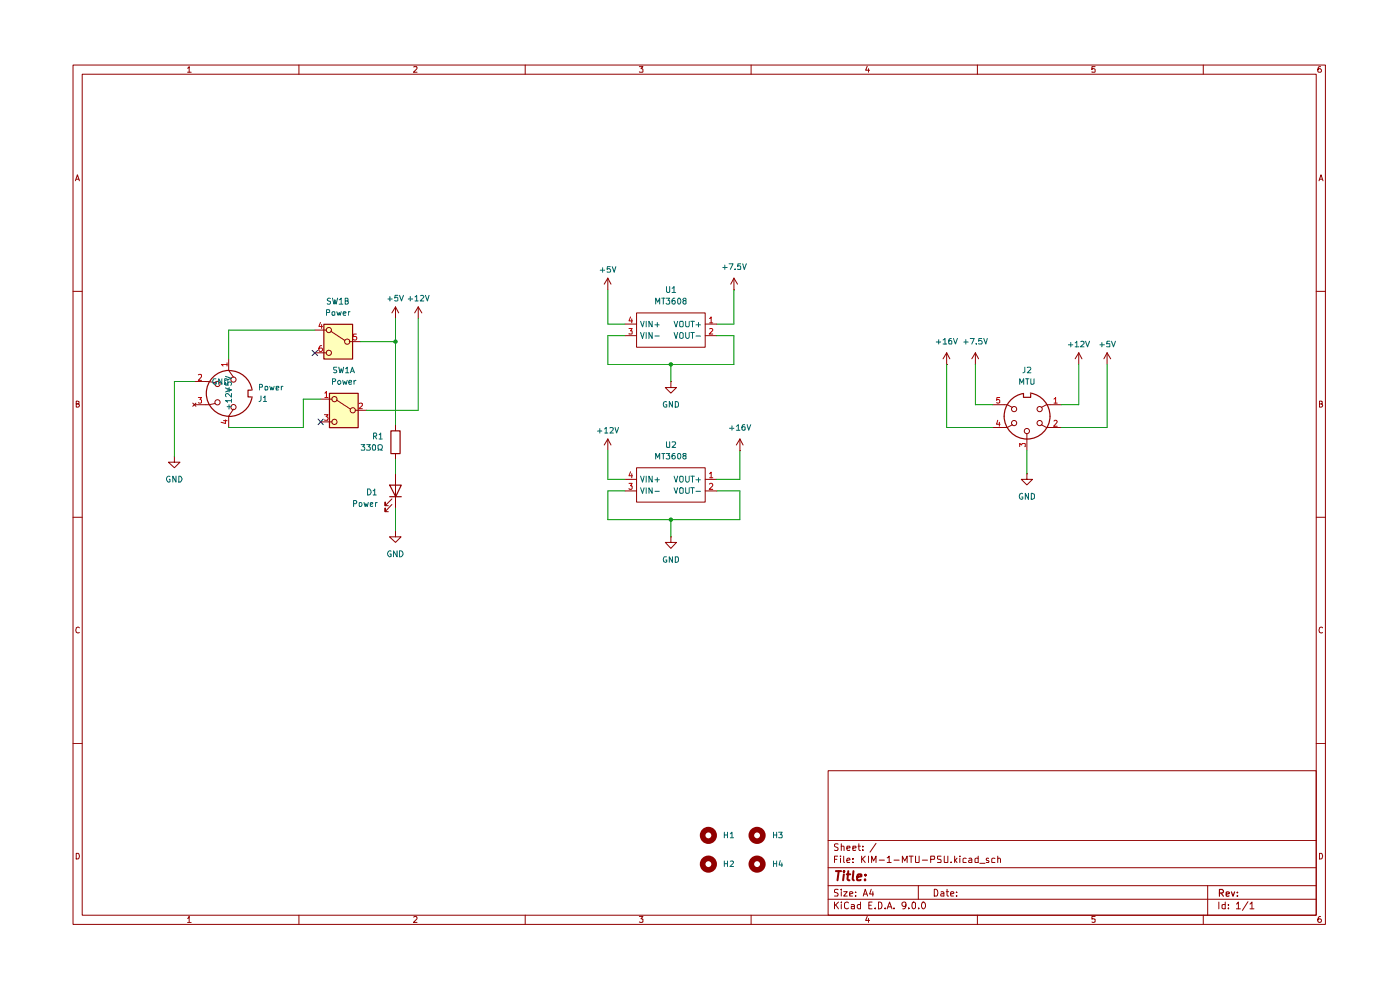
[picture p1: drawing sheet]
<svg xmlns="http://www.w3.org/2000/svg" width="297mm" height="210mm" viewBox="0 0 297 210" stroke-linecap="round" stroke-linejoin="round" font-family="sans-serif">
<g fill="none" stroke="#910000" stroke-width=".21">
<path d="M15.5 13.8h265.7v182.3h-265.7zM17.4 15.7h261.8v178.4h-261.8zM39.8 14.5l.3-.4v1.2M39.8 15.3h.8M63.4 13.8v1.9M87.8 14.2l.6-.1 .1 .4-.8 .8h.8M111.4 13.8v1.9M135.6 14.1h.8l-.4 .5 .4 .1v.5h-.8M159.3 13.8v1.9M184 14.1l-.4 .8h.9M184.2 14.6v.7M207.3 13.8v1.9"/>
<path d="M232.3 14.1h-.7v.6l.2-.1 .5 .1-.1 .6-.6-.1M255.3 13.8v1.9M280.2 14.1l-.5 .1a.94 .94 0 0 0 0 1.1h.5l.1-.1v-.4l-.2-.2h-.3l-.2 .2M16 38.4l.4-1.3 .4 1.3M16.2 38h.6M279.8 38.4l.4-1.3 .5 1.3M279.9 38h.6M15.5 61.8h1.9M279.2 61.8h2M16.2 85.7l.6-.1v-.4l-.6-.1v1.3h.4l.2-.5-.3-.2M279.9 85.7l.6-.1v-.4l-.6-.1v1.3l.6-.1 .1-.4-.3-.2M15.5 109.7h1.9"/>
<path d="M279.2 109.7h2M16.8 133.2l-.2-.2a.65 .65 0 0 0-.5 .6 .65 .65 0 0 0 .5 .7l.2-.1M280.6 133.2l-.3-.2a.65 .65 0 0 0-.5 .6 .65 .65 0 0 0 .5 .7l.3-.1M15.5 157.7h1.9M279.2 157.7h2M175.7 163.5h103.5v30.6h-103.5zM175.7 178.3h103.5M177.8 179.1l-.5-.1-.3 .2v.3l.8 .5-.3 .4-.5-.1M178.5 179.6l.5-.1 .1 .9M178.5 179v1.4M179.7 179.9l.6-.1v-.3h-.6v.2v.6h.6M180.9 179.9l.7-.1-.1-.3h-.6v.8h.6"/>
<path d="M182 179.5h.5M182.2 179v1.2l.3 .2M183 179.5v.2M185.8 178.9l-1.2 1.9M16.2 181a.66 .66 0 0 1 .6 .4 .66 .66 0 0 1-.2 .8h-.4zM39.8 194.8l.3-.4v1.3M39.8 195.7h.8M63.4 194.1v2M87.8 194.6l.4-.2 .3 .4-.8 .9h.8M111.4 194.1v2M135.6 194.4h.8l-.4 .5 .4 .1v.6h-.8M159.3 194.1v2"/>
<path d="M175.7 190.8h103.5M175.7 187.9h103.5M175.7 184.1h103.5M177 191.3v1.5M177 182.3h.5M177.3 191.9l.6 .9M177.7 181.6h-.7v1.4M177.8 188.7h-.7v.6a.53 .53 0 0 1 .6 .2 .53 .53 0 0 1 0 .6h-.7M177.9 191.3l-.9 .9M178.3 181.6v.1M178.3 182v1M178.5 191.3v.2"/>
<path d="M178.5 188.6v.2M178.5 189.1v1M178.5 191.9v.9M179 189.1h.7l-.7 1h.7M179 181.6v1.2l.2 .2M179.7 182.5l.6-.1-.1-.4-.5 .1v.7v.2h.6M180 191.5l-.4-.2-.4 .4v.9l.4 .2 .4-.2M180.3 189.7l.6-.2-.1-.3h-.5v.9h.5M180.6 191.9h.4l.3 .1v.8M180.9 182.9v.1M180.9 182.1v.2M181.3 192.2l-.7 .1v.4h.7"/>
<path d="M181.5 190v.1M181.5 189.2v.1M182.5 191.9h-.4l-.2 .2v.4l.2 .3 .4-.1M182.5 191.3v1.5M182.8 181.6v1.4M183 182.2l.6 .8M183 180.3v.1M183.1 190.1l.5-1.5 .5 1.5M183.2 189.7h.7M183.6 181.6l-.8 .8M184 194.4l-.4 .8h.9M184.2 181.6v1.4"/>
<path d="M184.2 194.8v.9M184.3 192h.5M184.8 188.6l-.3 1.1h.8M184.9 183v-1.4l.4 1 .5-1v1.4M185 191.3h-.7v1.5h.7M185.2 189.1v1M185.7 192.6v.2M186.3 191.3l.7 .2v1.1l-.3 .2h-.4zM186.5 182.5h1.1M187.8 192.6v.2M188.2 192.8l.5-1.5 .5 1.5M188.2 181.9l.4-.3v1.4"/>
<path d="M188.2 183h.9M188.4 192.4h.7M189.7 192.6v.2M189.7 182.5h1.1M191.4 183v-1.4l.5 1 .5-1v1.4M192.2 191.9l-.1 .3-.4 .1-.4-.4v-.3a.46 .46 0 0 1 .5-.3 .46 .46 0 0 1 .4 .3l-.2 1-.5 .2M192.8 192.6v.2M192.9 181.6h.8M193.3 181.6v1.4M193.5 191.5l.4-.2 .3 .3v.9l-.3 .3a.82 .82 0 0 1-.4-1.3zM194.2 181.6l.1 1.4 .7-.1v-1.3M194.8 187.9v2.9"/>
<path d="M194.9 192.6v.2M195.7 191.4l.1-.1a.76 .76 0 0 1 .5 .8 .76 .76 0 0 1-.5 .7 .97 .97 0 0 1-.1-1.4zM195.7 182.5h1.1M197.4 182.3h.8v-.7h-.8v1.4M198.2 188.6a.8 .8 0 0 1 .8 .6 .8 .8 0 0 1-.3 .9h-.5zM199.6 189.2l.4-.1 .2 .2v.8h-.6v-.4l.6-.2M199.6 181.6l-.7 .1 .1 .5 .6 .3v.4l-.7 .1M200.3 181.6l.1 1.4 .7-.1v-1.3M200.7 189.1h.5M200.9 188.6v1.3l.1 .2h.2M201.7 189.7l.7-.2-.2-.4h-.4l-.1 .2v.6l.1 .2h.5M201.8 182.9v.1"/>
<path d="M202.5 181.6v1.4M202.6 182.5l.4 .5M202.9 190v.1M202.9 189.2v.1M203 182l-.5 .6M203.6 181.6v.1M203.6 182v1M205 182.1l-.4-.1-.3 .2v.7l.7 .1M205.6 182.1l.4-.1 .2 .3v.7h-.6l-.1-.4 .7-.2M207.3 194.1v2M207.5 181.6v1.4h-.6l-.1-.8 .3-.2 .4 .1M207.9 183.1h1.1"/>
<path d="M209.7 182.1l-.3-.1-.2 .3 .2 .2 .4 .2-.1 .3h-.5M211.1 182.1l-.5-.1-.2 .2v.7l.7 .1M211.7 182.2l.1-.2 .4 .1 .1 .9M211.7 181.6v1.4M232.3 194.4h-.7v.6h.7v.6h-.7M255.3 194.1v2M256.2 187.9v6.2M258.6 191.3v1.5M259.9 191.9h-.7v.7l.3 .2 .4-.1M259.9 191.3v1.5M260.6 192.6v.2M260.6 191.9v.1"/>
<path d="M262.3 191.8l.4-.5v1.5M262.3 192.8h.8M264.7 191.3l-1.1 1.8M265.2 191.8l.4-.5v1.5M265.2 192.8h.8M279.9 181a.66 .66 0 0 1 .7 .4 .66 .66 0 0 1-.3 .8h-.4zM280.2 194.4a.72 .72 0 0 0-.6 .5 .72 .72 0 0 0 .2 .8l.4-.1a.42 .42 0 0 0 0-.6 .42 .42 0 0 0-.5 0l-.1 .2"/>
</g>
<path d="M258.7 189.4h.8v-.5l-.2-.2h-.6v1.4M259 189.4l.5 .7M260.1 189.7l.7-.2-.1-.2h-.6v.7h.6M261.2 189.2l.4 .9 .3-.9M262.5 190v.1M262.5 189.3v.1" fill="none" stroke="#910000" stroke-width=".25"/>
<path d="M177.3 184.8h1.1M177.9 184.8l-.2 1.9M179 185.5l-.1 1.2M179.1 184.8l-.2 .1 .1 .1 .1-.2-.1 .2M179.6 185.5h.8M180 184.8l-.2 1.7 .4 .2M181.1 184.8l-.2 1.7 .2 .2M181.8 186.1l.9-.2v-.4h-.5l-.3 .2-.1 .9h.8M183.5 186.6v.1M183.6 185.5v.2" fill="none" stroke="#910000" stroke-width=".42"/>
<g fill="#ffb">
<path d="M68.7 68.7h6.1v7.4h-6.1z"/>
<path d="M69.8 83.4h6.1v7.3h-6.1z"/>
</g>
<g fill="none" stroke="#910000" stroke-width="1.2">
<circle cx="150.3" cy="177.2" r="1.23"/>
<circle cx="160.6" cy="177.2" r="1.23"/>
<circle cx="150.3" cy="183.3" r="1.23"/>
<circle cx="160.6" cy="183.3" r="1.23"/>
</g>
<g fill="none" stroke="#910000" stroke-width=".21">
<path d="M128.9 59v2.5M128.9 59l-.7 1.3M128.9 59l.7 1.3M155.7 59l-.7 1.3M155.7 59l.8 1.3M155.7 59v2.5M48.5 76.1v2.5l1 1.4M66.8 70h2.5M66.8 74.8h2.5M70.2 70.3l2.9 1.9M74.1 72.5h2.4M83.9 65.1v2.5"/>
<path d="M83.9 65.1l-.8 1.3M83.9 65.1l.7 1.3M88.7 65.1l-.7 1.3M88.7 65.1l.8 1.3M88.7 65.1v2.5M132.6 68.7h2.4M132.6 71.2h2.4M135 66.4h14.6v7.3h-14.6zM149.6 68.7h2.5M149.6 71.2h2.5M155.7 61.5h.1M200.8 77.3h.1"/>
<path d="M200.8 74.8l-.7 1.3M200.8 74.8l.7 1.3M200.8 74.8v2.5M206.9 77.3h.1M206.9 74.8l-.7 1.3M206.9 74.8l.7 1.3M206.9 74.8v2.5M228.9 74.8l-.8 1.3M228.9 74.8l.6 1.3M228.9 74.8v2.5M234.9 74.8l-.7 1.3M234.9 74.8l.7 1.3"/>
<path d="M234.9 74.8v2.5M37 96.8v1.2h1.2l-1.2 1.2-1.3-1.2h1.3M40.9 85.5l.7 .7M41.2 80.9h3.2l1.2 .3M41.6 85.5l-.7 .7M45.6 85.6l-1.2 .2h-3.2M49.5 86.8l-1 1.5v2.4M68 84.7h2.4M68 89.5h2.4M71.4 84.8l2.9 2M75.4 87h2.4M83.9 90.1v1.3"/>
<path d="M83.9 96.2v1.2M128.9 93.1l-.7 1.3M128.9 93.1l.7 1.3M128.9 93.1v2.5M135 99.2h14.6v7.3h-14.6zM142.3 80.9v1.3h1.2l-1.2 1.2-1.2-1.2h1.2M142.3 80.9h.1M157 95.6h.1M157 93.1l-.8 1.3M157 93.1l.6 1.3M157 93.1v2.5M210.6 85.8h3.1l1.1 .6"/>
<path d="M214.8 90.1l-1.1 .6h-3.1M217.8 91.9v3.7M220.9 90.1l1.1 .6h3.1M225.1 85.8h-3.1l-1.1 .6M83.1 107l-1.4 1.5v-.7v.7h.7M83.1 105.8l-1.4 1.5v-.8v.8h.7M83.9 112.6v1.3h1.2l-1.2 1.2-1.3-1.2h1.3M83.9 100.5v7.3M132.6 101.7h2.4M132.6 104.1h2.4M142.3 113.9v1.2h1.2l-1.2 1.2-1.2-1.2h1.2M142.3 113.9h.1"/>
<path d="M149.6 101.7h2.5M149.6 104.1h2.5M217.8 100.5v1.2h1.2l-1.2 1.2-1.1-1.2h1.1M217.8 100.5h.1"/>
<circle cx="69.8" cy="70" r=".55"/>
<circle cx="69.8" cy="74.8" r=".55"/>
<circle cx="73.7" cy="72.5" r=".55"/>
<circle cx="46.1" cy="85.3" r=".55"/>
<circle cx="46.1" cy="81.4" r=".55"/>
<circle cx="49.5" cy="80.5" r=".55"/>
<circle cx="49.5" cy="86.4" r=".55"/>
<circle cx="70.9" cy="89.5" r=".55"/>
<circle cx="70.9" cy="84.7" r=".55"/>
<circle cx="74.8" cy="87" r=".55"/>
<circle cx="215.1" cy="89.7" r=".55"/>
<circle cx="215.1" cy="86.8" r=".55"/>
<circle cx="217.8" cy="91.4" r=".55"/>
<circle cx="220.6" cy="89.7" r=".55"/>
<circle cx="220.6" cy="86.8" r=".55"/>
</g>
<path d="M48.6 78.6a4.9 4.9 0 0 0-4.8 4.8 4.9 4.9 0 0 0 4.8 4.9M48.6 78.6a4.9 4.9 0 0 1 4.9 4.1M68.7 68.8h6.1v7.4h-6.1zM53.3 82.8h-.7v1.4h.7M53.5 84.2a4.9 4.9 0 0 1-4.9 4.1M69.9 83.4h6.1v7.3h-6.1zM82.9 91.4h2v4.8h-2zM217.1 83.6v.7h1.5v-.7M217.2 83.5a4.9 4.9 0 0 0-4.2 4.8M218.6 83.4a4.9 4.9 0 0 1 4.2 5.2 4.9 4.9 0 0 1-5.1 4.5 4.9 4.9 0 0 1-4.7-4.8M82.7 102.9h2.4l-1.2 2.5zM82.7 105.4h2.4" fill="none" stroke="#910000" stroke-width=".25"/>
<g fill="none" stroke="#b90000" stroke-width=".21">
<path d="M42.1 79.5h.7v.4l-.7 .8h.7M48.2 77.3h-1.2l.3 .3M48.2 77v.6M68 68.4l-.4 .9h.8M68.2 73.3l-.4 .2-.2 .8 .3 .3h.3l.2-.3v-.3l-.2-.2h-.4l-.2 .2M68.2 68.8v.9M75.6 70.9h-.6v.6h.6v.5l-.4 .1-.2-.1M133.4 69.7h.7l-.3 .5 .3 .1v.5h-.7M133.8 67.2l-.4 .9h.8M134 67.6v.9M150.5 67.6l.4-.4v1.3M150.5 69.8l.5-.1 .2 .3-.8 .9h.8"/>
<path d="M150.5 68.5h.7M42.1 84.3h.7l-.4 .4 .4 .2v.5h-.7M47.4 89.2h.8M47.8 89.1v.7l-.9-.2M68.8 88h.8l-.4 .4 .4 .2-.1 .6-.7-.1M68.9 83.4l.4-.3v1.2M68.9 84.3h.7M76.2 85.6h.7v.4l-.8 .7h.8M211.7 89.2l-.3 .8h.8M212 89.6v.8M212.1 84.3h-.6l-.1 .6 .2-.2 .4 .1 .1 .6h-.7M216.3 94.7v-.6l.4 .3 .2-.3h.5v.6"/>
<path d="M223.6 89.3l.4-.1 .3 .3-.8 .9h.8M223.6 84.7l.3-.4v1.2M223.6 85.5h.7M133.4 102.5h.7l-.3 .5 .3 .1v.5l-.2 .2h-.3l-.2-.2M133.8 100.1l-.4 .8h.8M134 100.5v.8M150.5 100.5l.4-.3v1.1M150.5 102.7l.5-.2 .2 .5-.8 .8h.8M150.5 101.3h.7"/>
</g>
<g fill="none" stroke="#006665" stroke-width=".21">
<path d="M47.8 79.8l1.3 .5-1.3 .4M135.9 68.2l.4 1.1 .3-1.1M135.9 70.5l.4 1.3 .3-1.3M137.1 68.2v1.1M137.1 70.5v1.3M138.3 68.2v1.1l-.6-1.1v1.1M138.3 70.5v1.3l-.6-1.3v1.3M138.9 68.9h1M138.9 71.3h1M139.4 68.4v.9M143 68.2l.4 1.1 .4-1.1M143 70.5l.4 1.3 .4-1.3"/>
<path d="M144.2 68.3l.2-.1h.4l.1 .1v.9l-.2 .1-.5-.1zM144.4 70.5h.3l.2 .3v.8l-.2 .2-.5-.2v-.8zM145.5 68.2v.9l.2 .2h.3l.2-.2v-.9M145.5 70.5v1l.2 .3h.3l.2-.3v-1M146.6 68.2h.7M146.6 70.5h.7M146.9 68.2v1.1M146.9 70.5v1.3M147.7 68.9h.9M147.7 71.3h.9M148.2 68.4v.9M45.8 80.3h-.4a.61 .61 0 0 0-.3 .8 .61 .61 0 0 0 .8 .3v-.4h-.3"/>
<path d="M47.1 80.3v1.2l-.7-1.2v1.2M47.7 80.3h.4l.2 .3v.7l-.4 .2h-.2zM47.8 81.1v.6h.6v-.6h.6l.1 .4-.2 .2M47.8 82.3l1.3 .4-1.3 .4M48.2 82.7h.9M48.2 86.3h.9M48.6 82.2v.9M48.6 85.8v1M49.1 85h-1.3l.5 .3M49.1 83.5v.7l-.8-.7-.5 .2 .2 .5M49.1 84.7v.6M135.9 101l.4 1.3 .3-1.3"/>
<path d="M135.9 103.5l.4 1.1 .3-1.1M137.1 101v1.3M137.1 103.5v1.1M138.3 101v1.3l-.6-1.3v1.3M138.3 103.5v1.1l-.6-1.1v1.1M138.9 101.8h1M138.9 104.2h1M139.4 101.3v1M143 101l.4 1.3 .4-1.3M143 103.5l.4 1.1 .4-1.1M144.2 101.2l.2-.2 .5 .2v.8l-.2 .3h-.3l-.2-.3zM144.2 103.6l.2-.1 .5 .1v.9l-.1 .1h-.4l-.2-.1z"/>
<path d="M145.5 101v1l.2 .3h.3l.2-.3v-1M145.5 103.5v1l.1 .1h.4l.2-.1v-1M146.6 101h.7M146.6 103.5h.7M146.9 101v1.3M146.9 103.5v1.1M147.7 101.8h.9M147.7 104.2h.9M148.2 101.3v1"/>
</g>
<g fill="none" stroke="#090" stroke-width=".21">
<path d="M66.8 70h-18.3v6.1M76.5 72.5h7.4M83.9 67.6v22.5M88.7 67.6v19.4h-10.9M128.9 61.5v7.2h3.7M132.6 71.2h-3.7v6.1h26.8v-6.1h-3.6M142.3 77.3v3.6M155.7 61.5v7.2h-3.6M200.8 77.3v13.4h9.8M206.9 77.3v8.5h3.7M228.9 77.3v8.5h-3.8M234.9 77.3v13.4h-9.8"/>
<path d="M41.2 80.9h-4.2v15.9M68 84.7h-3.7v6h-15.8M83.9 97.4v3.1M128.9 95.6v6.1h3.7M157 95.6v6.1h-4.9M217.8 95.6v4.9M83.9 107.8v4.8M132.6 104.1h-3.7v6.1h28.1v-6.1h-4.9M142.3 110.2v3.7"/>
</g>
<path d="M66.2 74.3l1.2 1.1M67.4 74.3l-1.2 1.1M67.5 88.9l1.1 1.2M68.6 88.9l-1.1 1.2" fill="none" stroke="#02008a" stroke-width=".21"/>
<g fill="#090">
<circle cx="83.9" cy="72.5" r=".47"/>
<circle cx="142.3" cy="110.2" r=".47"/>
<circle cx="142.3" cy="77.3" r=".47"/>
</g>
<g fill="none" stroke="#006665" stroke-width=".21">
<path d="M127.3 57.3h1M127.8 56.8v.9M129.5 56.6h-.6l-.1 .5 .5-.1 .2 .2v.4l-.1 .1h-.6M129.9 56.6l.4 1.1 .3-1.1M153.3 56.7h1M153.8 56.2v.9M154.7 56h.8l-.6 1.1M156 57.1h.1M157.1 56h-.6v.6l.1-.2h.4l.1 .2v.5h-.6M157.6 56l.3 1.1 .4-1.1M69.3 66.3h.5l.1-.5-.6-.1v1.2M70.1 63.3l-.4-.1-.3 .3 .1 .3 .6 .2v.3l-.2 .2-.5-.1"/>
<path d="M70.5 66.1l.5 .1-.1 .7h-.4zM70.5 63.2l.4 1.3 .1-.9 .3 .9 .3-1.3M71.5 66.1l.2 .8 .3-.6 .1 .6 .3-.8M71.5 77.9l-.7 .1v.3l.7 .4-.3 .4-.4-.1M71.9 77.9l.2 1.2 .3-.9 .2 .9 .3-1.2M72 63.6l.4-.4v1.3M72 64.5h.7M72.8 66.5l.6-.1-.1-.3h-.4l-.1 .2 .1 .6h.4M73.2 63.8h.6v-.4l-.1-.2h-.5v1.3l.6-.1 .1-.3-.2-.3M73.3 78.2l.4-.3v1.2M73.3 79.1h.7M73.9 66.1v.8"/>
<path d="M74.2 66.1h-.2l-.1 .2M74.3 79.1l.5-1.2 .4 1.2M74.5 78.7h.5M82.3 63.4h.9M82.7 62.9v.9M84.4 62.7h-.6l-.1 .5 .2-.1h.3l.2 .1v.6h-.7M84.7 62.7l.5 1.1 .4-1.1M86.6 63.4h.9M87 62.9v.9M88.1 63l.3-.3v1.1M88.1 63.8h.6M89.2 62.7h.5l.2 .3-.7 .8h.7"/>
<path d="M90.3 62.7l.4 1.1 .3-1.1M139.1 64.5v-1.3l.4 .9 .5-.9v1.3M140.4 63.2h.7M140.7 63.2v1.3M141.3 63.2h.8l-.4 .6h.4v.5l-.2 .2h-.4l-.2-.2M141.4 60.8v1l.2 .3 .5-.2v-1.1M142.6 61.1l.4-.3v1.3M142.6 62.1h.7M143.2 63.2h-.3l-.3 .4v.7l.2 .2 .4-.1v-.6h-.5l-.1 .1M144 63.2a.68 .68 0 0 1 .4 .7 .68 .68 0 0 1-.4 .6l-.2-.2v-.8zM145.1 63.8l-.2-.3 .2-.3h.3l.1 .5-.4 .1-.2 .2v.3l.2 .2 .4-.2v-.4l-.1-.1M198.6 72.6h1"/>
<path d="M199.1 72v1M200.1 72.1l.4-.3v1.2M200.1 73h.7M201.8 71.8l-.4 .1-.2 .8 .1 .3 .6-.1v-.5l-.1-.2-.5 .1-.1 .2M202.3 71.8l.4 1.2 .4-1.2M204.5 72.6h.9M204.9 72v1M205.8 71.8h.9l-.5 1.2M207.1 72.9v.1M208.3 71.8h-.6l-.1 .6 .5-.2 .3 .3-.1 .4h-.7M208.7 71.8l.4 1.2 .4-1.2M217.4 77.9v1l-.4 .2"/>
<path d="M217.9 78l.6-.1 .2 .2-.8 1h.8M226.6 73.1h1M227.2 72.6v1M228.1 72.7l.3-.3v1.2M228.1 73.6h.8M229.3 72.5h.7v.4l-.8 .7h.8M230.3 72.4l.4 1.2 .4-1.2M233.3 73.1h1M233.8 72.6v1M235.5 72.4h-.6l-.1 .6 .6-.1 .1 .6h-.7M235.8 72.4l.4 1.2 .4-1.2M55 82.1h.6v-.5l-.6-.1v1.2"/>
<path d="M55.4 84v.8l-.5 .4M55.9 84.3l.3-.3v1.2M55.9 85.2h.7M56.2 82h.5v.7l-.5-.1zM57.2 82l.3 .7 .2-.6 .2 .6 .3-.7M58.6 82.4l.6-.2-.1-.2h-.5v.7h.5M59.7 82v.7M60 82h-.2l-.1 .1M70.5 80.9h.6l.1-.4-.2-.2h-.5v1.2M71.6 80.9l.4-.2 .3 .2-.1 .5h-.5zM72.7 80.7l.2 .8 .2-.6 .3 .6 .3-.8M74 81.1l.6-.1v-.2l-.4-.1-.2 .2v.5l.2 .1 .4-.1"/>
<path d="M75.1 80.7v.8M75.5 80.7l-.4 .2M76.6 94.3h.8l-.4 .4 .4 .3-.1 .5-.7-.1M77.8 94.3h.8l-.5 .4 .5 .3v.3l-.2 .2-.6-.1M79.1 94.4l.3-.1 .3 .3v.7l-.2 .2-.4-.1zM79.2 92.5h.6v-.6h-.6v1.2M79.5 92.5l.4 .6M80.2 95.5h.2l-.2-.3v-.7l.3-.2 .4 .1 .2 .3v.3l-.3 .3v.2h.3M80.4 92.2l.4-.3v1.2M80.4 93.1h.7M126.7 91.4h1M127.3 90.9v1"/>
<path d="M128.3 91l.3-.3v1.2M128.3 91.9h.6M129.4 90.8l.5-.1 .2 .2-.7 1h.7M130.5 90.7l.3 1.2 .4-1.2M139.1 97.4v-1.2l.4 .8 .5-.8v1.2M140.4 96.2h.7M140.7 96.2v1.2M141.3 96.2h.8l-.4 .4 .4 .1v.6h-.8M141.4 85.3l-.1-.1a.66 .66 0 0 0-.6 .4 .66 .66 0 0 0 .3 .8l.5-.1v-.5h-.3M141.4 93.7l.1 1.2 .6-.1v-1.1M142.6 93.8l.6-.1 .1 .3-.7 .9h.7M142.7 85.2v1.2l-.7-1.2v1.2"/>
<path d="M143.2 96.2h-.4l-.2 .2 .1 .9a.36 .36 0 0 0 .6-.2v-.2a.35 .35 0 0 0-.4-.3 .35 .35 0 0 0-.3 .3M143.3 85.2a.52 .52 0 0 1 .6 .3v.6l-.1 .3h-.5zM143.8 96.3l.1-.1a.6 .6 0 0 1 .6 .5 .6 .6 0 0 1-.4 .7l-.3-.3zM145.1 96.7l-.2-.4 .1-.1h.5v.3l-.6 .4v.4l.2 .1 .4-.1v-.5l-.1-.1M154.8 90.8h.9M155.3 90.3v1M156.2 90.4l.4-.3v1.2M156.2 91.3h.8M158 90.1l-.4 .1-.2 .8 .2 .3 .5-.1v-.6l-.5-.1-.2 .3M158.5 90.1l.3 1.2 .5-1.2M216.3 81.5v-1.2l.4 .9 .5-.9v1.2M217.6 80.3h.7"/>
<path d="M217.9 80.3v1.2M218.7 80.3v1.1l.2 .1 .4-.1 .1-.1v-1M36.1 101.1l-.2-.1a.64 .64 0 0 0-.6 .6 .64 .64 0 0 0 .6 .7l.2-.1v-.5h-.2M37.3 101v1.3l-.6-1.3v1.3M37.9 101a.64 .64 0 0 1 .7 .6 .64 .64 0 0 1-.7 .7zM75 106.8h.6v-.5l-.6-.1v1.2M76.2 106.7h.5v.7h-.3l-.2-.1zM77.2 106.6l.3 .8 .1-.6 .3 .6 .2-.8M78 103.7a.65 .65 0 0 1 .7 .6 .65 .65 0 0 1-.7 .7zM78.6 107l.5-.2v-.1h-.5v.7h.5M79.2 104.1l.3-.4v1.3M79.2 105h.6"/>
<path d="M79.7 106.6v.8M80 106.6l-.3 .1v.1M83 116.9l-.2-.1a.64 .64 0 0 0-.6 .6 .64 .64 0 0 0 .5 .7l.3-.1v-.5h-.3M84.2 116.8v1.3l-.7-1.3v1.3M84.7 116.8a.65 .65 0 0 1 .8 .7 .65 .65 0 0 1-.8 .6zM141.4 118.1h-.4a.67 .67 0 0 0-.3 .7 .67 .67 0 0 0 .5 .5l.3-.1v-.4h-.3M142.7 118.1v1.2l-.7-1.2v1.2M143.3 118.1h.5l.1 .3v.6a.52 .52 0 0 1-.6 .3zM216.9 104.7l-.1-.1a.64 .64 0 0 0-.6 .6 .64 .64 0 0 0 .5 .7l.3-.2v-.3h-.3M218.2 104.6v1.3l-.7-1.3v1.3M218.8 104.6h.2l.5 .4v.6l-.5 .3h-.2zM153.7 176.5v1.2"/>
<path d="M153.7 177.1h.6M154.3 176.5v1.2M154.9 176.9l.4-.4v1.2M154.9 177.7h.7M164.1 177.1h.7M164.1 176.5v1.2M164.8 176.5v1.2M165.2 176.5h.7l-.4 .5h.4v.7l-.7-.1M153.7 182.6v1.2M153.7 183.2h.6M154.3 182.6v1.2M154.9 182.7l.5-.1 .2 .4-.7 .8h.7"/>
<path d="M164.1 182.6v1.2M164.1 183.2h.7M164.8 182.6v1.2M165.5 182.5l-.2 1h.7M165.9 183v.8"/>
</g>
</svg>
